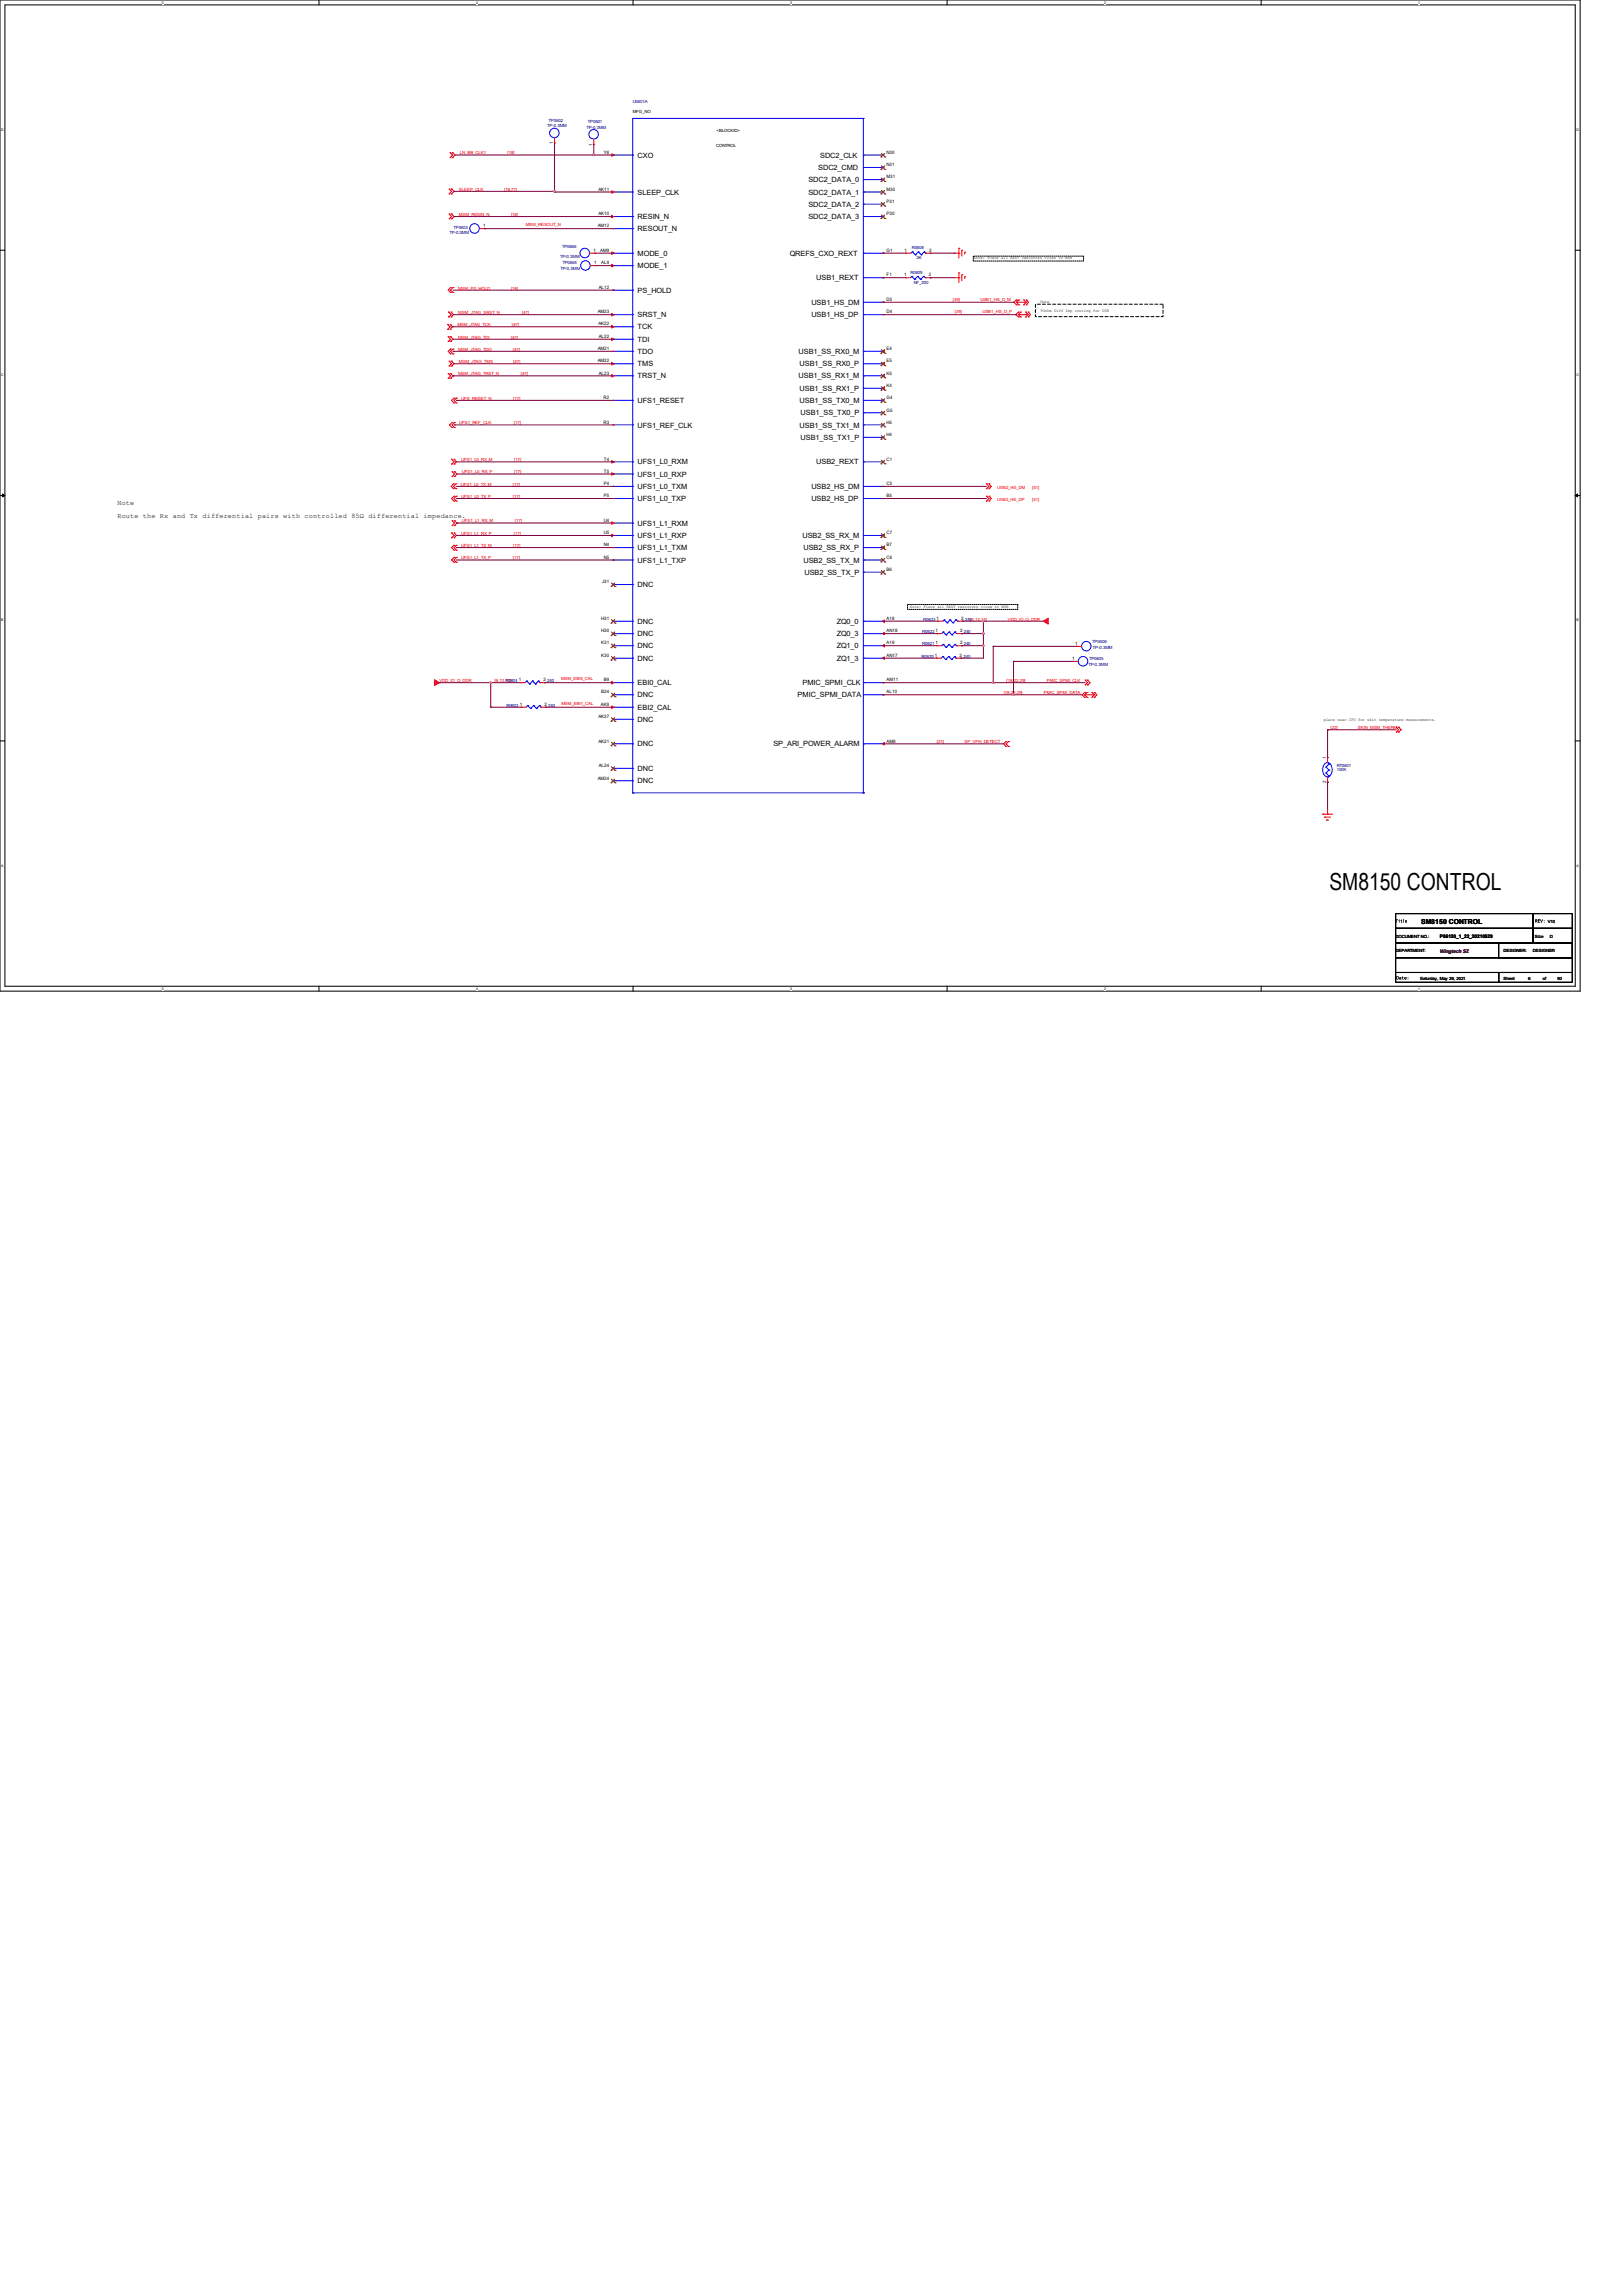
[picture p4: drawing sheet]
<svg xmlns="http://www.w3.org/2000/svg" width="210mm" height="297mm" viewBox="0 0 210 297" stroke-linecap="round" stroke-linejoin="round" font-family="sans-serif">
<defs><g id="words">
<text font-size="3" x="172" y="115.2">SM8150 CONTROL</text>
<g font-size=".9">
<text x="82.5" y="20.4">CXO</text>
<text x="104.6" y="23.6">SDC2_DATA_0</text>
<text x="105.9" y="22">SDC2_CMD</text>
<text x="106.1" y="20.4">SDC2_CLK</text>
<text x="82.5" y="25.2">SLEEP_CLK</text>
<text x="82.5" y="28.4">RESIN_N</text>
<text x="82.5" y="29.9">RESOUT_N</text>
<text x="104.6" y="25.2">SDC2_DATA_1</text>
<text x="104.6" y="26.8">SDC2_DATA_2</text>
<text x="104.6" y="28.4">SDC2_DATA_3</text>
<text x="82.5" y="33.1">MODE_0</text>
<text x="82.5" y="34.7">MODE_1</text>
<text x="102.2" y="33.1">QREFS_CXO_REXT</text>
<text x="82.5" y="37.9">PS_HOLD</text>
<text x="82.5" y="41.1">SRST_N</text>
<text x="105" y="39.5">USB1_HS_DM</text>
<text x="105" y="41.1">USB1_HS_DP</text>
<text x="105.6" y="36.3">USB1_REXT</text>
<text x="82.5" y="42.6">TCK</text>
<text x="82.5" y="44.2">TDI</text>
<text x="82.5" y="45.8">TDO</text>
<text x="82.5" y="47.4">TMS</text>
<text x="103.3" y="45.8">USB1_SS_RX0_M</text>
<text x="103.5" y="47.4">USB1_SS_RX0_P</text>
<text x="82.5" y="49">TRST_N</text>
<text x="82.5" y="52.2">UFS1_RESET</text>
<text x="103.3" y="49">USB1_SS_RX1_M</text>
<text x="103.5" y="50.6">USB1_SS_RX1_P</text>
<text x="103.5" y="52.2">USB1_SS_TX0_M</text>
<text x="103.6" y="53.8">USB1_SS_TX0_P</text>
<text x="82.5" y="55.3">UFS1_REF_CLK</text>
<text x="103.5" y="55.3">USB1_SS_TX1_M</text>
<text x="103.6" y="56.9">USB1_SS_TX1_P</text>
<text x="15.2" y="65.3">Note</text>
<text x="82.5" y="60.1">UFS1_L0_RXM</text>
<text x="82.5" y="61.7">UFS1_L0_RXP</text>
<text x="82.5" y="63.3">UFS1_L0_TXM</text>
<text x="82.5" y="64.9">UFS1_L0_TXP</text>
<text x="105" y="63.3">USB2_HS_DM</text>
<text x="105" y="64.9">USB2_HS_DP</text>
<text x="105.6" y="60.1">USB2_REXT</text>
<text x="15.2" y="67.1">Route the Rx and Tx differential pairs with controlled 85Ω differential impedance.</text>
<text x="82.5" y="68">UFS1_L1_RXM</text>
<text x="82.5" y="69.6">UFS1_L1_RXP</text>
<text x="82.5" y="71.2">UFS1_L1_TXM</text>
<text x="103.8" y="69.6">USB2_SS_RX_M</text>
<text x="104" y="71.2">USB2_SS_RX_P</text>
<text x="82.5" y="72.8">UFS1_L1_TXP</text>
<text x="82.5" y="76">DNC</text>
<text x="104" y="72.8">USB2_SS_TX_M</text>
<text x="104.1" y="74.4">USB2_SS_TX_P</text>
<text x="82.5" y="80.7">DNC</text>
<text x="82.5" y="82.3">DNC</text>
<text x="82.5" y="83.9">DNC</text>
<text x="108.3" y="80.7">ZQ0_0</text>
<text x="108.3" y="82.3">ZQ0_3</text>
<text x="108.3" y="83.9">ZQ1_0</text>
<text x="82.5" y="85.5">DNC</text>
<text x="82.5" y="88.7">EBI0_CAL</text>
<text x="103.8" y="88.7">PMIC_SPMI_CLK</text>
<text x="108.3" y="85.5">ZQ1_3</text>
<text x="82.5" y="90.3">DNC</text>
<text x="82.5" y="91.9">EBI2_CAL</text>
<text x="82.5" y="93.4">DNC</text>
<text x="103.2" y="90.3">PMIC_SPMI_DATA</text>
<text x="82.5" y="96.6">DNC</text>
<text x="82.5" y="99.8">DNC</text>
<text x="82.5" y="101.4">DNC</text>
<text x="100.1" y="96.6">SP_ARI_POWER_ALARM</text>
<text x="183.9" y="119.6">SM8150 CONTROL</text>
</g>
<g font-size=".6" fill="#000080">
<text x="70.8" y="16.4">TP-0.3MM</text>
<text x="71" y="15.7">TP0602</text>
<text x="75.9" y="16.6">TP-0.3MM</text>
<text x="76.1" y="15.9">TP0601</text>
<text x="81.9" y="13.3">U0601A</text>
<text x="58.7" y="29.6">TP0603</text>
<text x="58.2" y="30.2">TP-0.3MM</text>
<text x="72.5" y="33.4">TP-0.3MM</text>
<text x="72.5" y="35">TP-0.3MM</text>
<text x="72.7" y="32.1">TP0666</text>
<text x="72.8" y="34.2">TP0665</text>
<text x="117.8" y="35.4">R0609</text>
<text x="118" y="32.3">R0608</text>
<text x="118.6" y="33.6">3K</text>
<text x="118.2" y="36.7">NF_200</text>
<text x="119.3" y="81.9">R0622</text>
<text x="119.3" y="83.5">R0621</text>
<text x="119.5" y="80.3">R0623</text>
<text x="124.7" y="81.9">240</text>
<text x="124.7" y="83.5">240</text>
<text x="124.8" y="80.3">240[6,12,13]</text>
<text x="141.3" y="83.2">TP0606</text>
<text x="141.4" y="84">TP-0.3MM</text>
<text x="65.4" y="88.3">R0604</text>
<text x="70.8" y="88.3">240</text>
<text x="119.3" y="85.1">R0620</text>
<text x="124.7" y="85.1">240</text>
<text x="140.8" y="86.2">TP-0.3MM</text>
<text x="140.9" y="85.5">TP0605</text>
<text x="65.5" y="91.4">R0603</text>
<text x="71" y="91.4">240</text>
<text x="173" y="99.2">RT0601</text>
<text x="173" y="99.8">100K</text>
</g>
<g font-size=".6">
<text x="81.9" y="14.6">MFG_NO</text>
<text x="92.7" y="17.1">&lt;BLOCKID&gt;</text>
<text x="71.6" y="18.7" transform="rotate(-90 71.6 18.7)">1</text>
<text x="76.7" y="18.8" transform="rotate(-90 76.7 18.8)">1</text>
<text x="78.1" y="19.9">Y6</text>
<text x="92.7" y="19.1">CONTROL</text>
<text x="114.7" y="19.9">N30</text>
<text x="114.7" y="21.5">N31</text>
<text x="114.7" y="23.1">M31</text>
<text x="62.5" y="29.4">1</text>
<text x="77.3" y="29.4">AM12</text>
<text x="77.4" y="24.7">AK11</text>
<text x="77.4" y="27.9">AK10</text>
<text x="114.7" y="24.7">M30</text>
<text x="114.7" y="26.2">P31</text>
<text x="114.7" y="27.9">P30</text>
<text x="76.8" y="32.6">1</text>
<text x="76.9" y="34.2">1</text>
<text x="77.7" y="32.6">AM9</text>
<text x="77.8" y="34.2">AL9</text>
<text x="114.7" y="32.6">G1</text>
<text x="114.7" y="35.8">F1</text>
<text x="117" y="35.8">1</text>
<text x="117" y="32.6">1</text>
<text x="120.2" y="35.8">2</text>
<text x="120.2" y="32.6">2</text>
<text x="126" y="33.5">Note: Place all REXT resistors close to MSM</text>
<text x="77.3" y="40.6">AM23</text>
<text x="77.5" y="37.4">AL12</text>
<text x="114.7" y="38.9">D5</text>
<text x="114.7" y="40.6">D4</text>
<text x="134.6" y="39.2">Note</text>
<text x="134.6" y="40.3">90ohm Diff Imp routing for USB</text>
<text x="77.3" y="45.3">AM21</text>
<text x="77.3" y="46.9">AM22</text>
<text x="77.4" y="42.1">AK22</text>
<text x="77.5" y="43.7">AL22</text>
<text x="114.7" y="45.3">E4</text>
<text x="114.7" y="46.9">E5</text>
<text x="77.5" y="48.5">AL23</text>
<text x="78.1" y="51.6">R2</text>
<text x="114.7" y="48.5">K5</text>
<text x="114.7" y="50.1">K4</text>
<text x="114.7" y="51.6">G4</text>
<text x="114.7" y="53.3">G5</text>
<text x="78.1" y="54.8">R3</text>
<text x="78.1" y="59.6">T4</text>
<text x="114.7" y="54.8">H5</text>
<text x="114.7" y="56.4">H4</text>
<text x="114.7" y="59.6">C1</text>
<text x="78.1" y="61.2">T5</text>
<text x="78.1" y="62.8">P4</text>
<text x="78.1" y="64.3">P5</text>
<text x="114.7" y="62.8">C5</text>
<text x="114.7" y="64.3">B5</text>
<text x="78.1" y="67.5">U4</text>
<text x="78.1" y="69.1">U5</text>
<text x="78.1" y="70.7">N4</text>
<text x="114.7" y="69.1">C7</text>
<text x="114.7" y="70.7">B7</text>
<text x="77.9" y="75.5">J31</text>
<text x="78.1" y="72.3">N5</text>
<text x="114.7" y="72.3">C6</text>
<text x="114.7" y="73.9">B6</text>
<text x="77.8" y="80.2">H31</text>
<text x="77.8" y="81.8">H30</text>
<text x="77.8" y="83.4">K31</text>
<text x="114.7" y="80.2">A18</text>
<text x="114.7" y="81.8">AN18</text>
<text x="114.7" y="83.4">A19</text>
<text x="117.7" y="78.7">Note: Place all REXT resistors close to MSM</text>
<text x="121.1" y="81.8">1</text>
<text x="121.1" y="83.4">1</text>
<text x="121.2" y="80.2">1</text>
<text x="124.2" y="81.8">2</text>
<text x="124.2" y="83.4">2</text>
<text x="124.4" y="80.2">2</text>
<text x="139.1" y="83.5">1</text>
<text x="67.1" y="88.2">1</text>
<text x="70.3" y="88.2">2</text>
<text x="77.8" y="85">K30</text>
<text x="77.8" y="89.7">B24</text>
<text x="78.1" y="88.2">B9</text>
<text x="114.7" y="85">AN17</text>
<text x="114.7" y="88.2">AM11</text>
<text x="114.7" y="89.7">AL10</text>
<text x="121" y="85">1</text>
<text x="124.2" y="85">2</text>
<text x="138.7" y="85.4">1</text>
<text x="67.3" y="91.4">1</text>
<text x="70.4" y="91.4">2</text>
<text x="77.4" y="92.9">AK27</text>
<text x="77.8" y="91.4">AK9</text>
<text x="171.3" y="93.3">place near CPU for skin temperature measurements.</text>
<text x="77.3" y="100.9">AM24</text>
<text x="77.4" y="96.1">AK21</text>
<text x="77.5" y="99.3">AL24</text>
<text x="114.7" y="96.1">AM8</text>
<text x="171.6" y="101.4" transform="rotate(-90 171.6 101.4)">2</text>
<text x="171.6" y="98.2" transform="rotate(-90 171.6 98.2)">1</text>
<text x="200.3" y="119.4">V10</text>
<text x="180.6" y="121.3">DOCUMENT NO.:</text>
<text x="180.6" y="123.2">DEPARTMENT:</text>
<text x="186.3" y="121.4">P86120_1_22_20210529</text>
<text x="194.6" y="123.2">DESIGNER:</text>
<text x="198.4" y="123.2">DESIGNER</text>
<text x="198.6" y="121.3">Size</text>
<text x="200.5" y="121.3">D</text>
<text x="183.8" y="126.8">Saturday, May 29, 2021</text>
<text x="194.6" y="126.8">Sheet</text>
<text x="197.7" y="126.8">6</text>
<text x="199.6" y="126.8">of</text>
<text x="201.5" y="126.8">92</text>
</g>
<g font-size=".6" fill="#f00">
<text x="59.5" y="20">LN_BB_CLK1</text>
<text x="65.7" y="20">[18]</text>
<text x="59.4" y="24.7">SLEEP_CLK</text>
<text x="59.4" y="27.9">MSM_RESIN_N</text>
<text x="65.2" y="24.7">[18,77]</text>
<text x="66.1" y="27.9">[18]</text>
<text x="68" y="29.3">MSM_RESOUT_N</text>
<text x="59.3" y="37.5">MSM_PS_HOLD</text>
<text x="59.3" y="40.6">MSM_JTAG_SRST_N</text>
<text x="66.1" y="37.5">[18]</text>
<text x="67.5" y="40.6">[47]</text>
<text x="123.3" y="39">[39]</text>
<text x="123.6" y="40.6">[39]</text>
<text x="126.9" y="39">USB1_HS_D_M</text>
<text x="127.1" y="40.6">USB1_HS_D_P</text>
<text x="59.2" y="42.2">MSM_JTAG_TCK</text>
<text x="59.3" y="43.8">MSM_JTAG_TDI</text>
<text x="59.3" y="45.4">MSM_JTAG_TDO</text>
<text x="59.4" y="47">MSM_JTAG_TMS</text>
<text x="66.1" y="43.8">[47]</text>
<text x="66.3" y="42.2">[47]</text>
<text x="66.4" y="45.4">[47]</text>
<text x="66.4" y="47">[47]</text>
<text x="59.3" y="48.6">MSM_JTAG_TRST_N</text>
<text x="59.7" y="51.7">UFS_RESET_N</text>
<text x="66.4" y="51.7">[17]</text>
<text x="67.4" y="48.6">[47]</text>
<text x="59.4" y="54.9">UFS1_REF_CLK</text>
<text x="59.7" y="59.7">UFS1_L0_RX_M</text>
<text x="66.5" y="54.9">[17]</text>
<text x="66.5" y="59.7">[17]</text>
<text x="59.6" y="62.9">UFS1_L0_TX_M</text>
<text x="59.7" y="64.4">UFS1_L0_TX_P</text>
<text x="59.8" y="61.3">UFS1_L0_RX_P</text>
<text x="66.4" y="64.4">[17]</text>
<text x="66.4" y="62.9">[17]</text>
<text x="66.5" y="61.3">[17]</text>
<text x="129" y="63.2">USB2_HS_DM</text>
<text x="129" y="64.8">USB2_HS_DP</text>
<text x="133.6" y="63.2">[51]</text>
<text x="133.6" y="64.8">[51]</text>
<text x="59.7" y="69.2">UFS1_L1_RX_P</text>
<text x="59.7" y="70.8">UFS1_L1_TX_M</text>
<text x="59.8" y="67.6">UFS1_L1_RX_M</text>
<text x="66.4" y="70.8">[17]</text>
<text x="66.5" y="69.2">[17]</text>
<text x="66.6" y="67.6">[17]</text>
<text x="59.7" y="72.4">UFS1_L1_TX_P</text>
<text x="66.4" y="72.4">[17]</text>
<text x="130.4" y="80.3">VDD_IO_Q_DDR</text>
<text x="56.9" y="88.3">VDD_IO_Q_DDR</text>
<text x="64" y="88.3">[6,12,13]</text>
<text x="72.6" y="88">MSM_EBI0_CAL</text>
<text x="129.9" y="89.8">[18,22,29]</text>
<text x="130.3" y="88.3">[18,22,29]</text>
<text x="135.1" y="89.8">PMIC_SPMI_DATA</text>
<text x="135.5" y="88.3">PMIC_SPMI_CLK</text>
<text x="72.6" y="91.2">MSM_EBI1_CAL</text>
<text x="172.2" y="94.4">[22]</text>
<text x="175.7" y="94.4">SKIN_MSM_THERM</text>
<text x="121.2" y="96.2">[21]</text>
<text x="124.8" y="96.2">SP_VPH_DETECT</text>
</g>
<text font-size=".6" fill="#400040" x="186.3" y="123.3">Wingtech SZ</text>
<g font-size=".5">
<text x="21" y=".5">5</text>
<text x="61.6" y=".5">4</text>
<text x="102.2" y=".5">3</text>
<text x="142.9" y=".5">2</text>
<text x="183.5" y=".5">1</text>
<text x=".2" y="16.9">D</text>
<text x="204" y="16.9">D</text>
<text x=".2" y="48.6">C</text>
<text x="204" y="48.6">C</text>
<text x=".2" y="80.4">B</text>
<text x="204" y="80.4">B</text>
<text x=".2" y="112.1">A</text>
<text x="204" y="112.1">A</text>
<text x="21" y="128.1">5</text>
<text x="61.6" y="128.1">4</text>
<text x="102.2" y="128.1">3</text>
<text x="142.9" y="128.1">2</text>
<text x="183.5" y="128.1">1</text>
</g>
</g></defs>
<path d="M0 0h204.5v128.3h-204.5zM.6 .6h203.2v127h-203.2z" fill="none" stroke="#000" stroke-width=".13"/>
<g fill="#fff">
<path d="M21 .1h.2v.5h-.2z"/>
<path d="M21 127.7h.2v.5h-.2z"/>
</g>
<path d="M41.3 0v.6M41.3 127.6v.7" fill="none" stroke="#000" stroke-width=".13"/>
<g fill="#fff">
<path d="M61.6 .1h.2v.5h-.2z"/>
<path d="M61.6 127.7h.2v.5h-.2z"/>
</g>
<path d="M81.9 0v.6M81.9 127.6v.7" fill="none" stroke="#000" stroke-width=".13"/>
<g fill="#fff">
<path d="M102.2 .1h.2v.5h-.2z"/>
<path d="M102.2 127.7h.2v.5h-.2z"/>
</g>
<path d="M122.6 0v.6M122.6 127.6v.7" fill="none" stroke="#000" stroke-width=".13"/>
<g fill="#fff">
<path d="M142.9 .1h.2v.5h-.2z"/>
<path d="M142.9 127.7h.2v.5h-.2z"/>
</g>
<path d="M163.2 0v.6M163.2 127.6v.7" fill="none" stroke="#000" stroke-width=".13"/>
<g fill="#fff">
<path d="M183.5 .1h.2v.5h-.2z"/>
<path d="M183.5 127.7h.2v.5h-.2z"/>
<path d="M.2 16.5h.3v.5h-.3z"/>
<path d="M204 16.5h.3v.5h-.3z"/>
<path d="M.2 48.3h.3v.5h-.3z"/>
<path d="M204 48.3h.3v.5h-.3z"/>
</g>
<path d="M0 32.4h.6M203.8 32.4h.7" fill="none" stroke="#000" stroke-width=".13"/>
<g fill="#fff">
<path d="M.2 80h.2v.5h-.2z"/>
<path d="M204 80h.3v.5h-.3z"/>
</g>
<path d="M0 64.1h.6M203.8 64.1h.7" fill="none" stroke="#000" stroke-width=".13"/>
<path d="M.3 63.9l.3 .2-.3 .2zM203.8 64.1l.3-.2v.4z" fill="#000" stroke="#000" stroke-width=".13"/>
<g fill="#fff">
<path d="M.2 111.8h.3v.5h-.3z"/>
<path d="M204 111.8h.3v.5h-.3z"/>
</g>
<g fill="none" stroke="#000" stroke-width=".13">
<path d="M125.9 33.1h14.3v.7h-14.3zM117.4 78.2h14.3v.7h-14.3zM0 95.9h.6M203.8 95.9h.7M180.6 118.2h17.8v1.9h-17.8zM198.4 118.2h5.1v1.9h-5.1zM180.6 120.1h17.8v1.9h-17.8zM180.6 125.9h13.3v1.2h-13.3zM180.6 124h22.9v1.9h-22.9zM180.6 122h22.9v2h-22.9zM193.9 125.9h9.6v1.2h-9.6zM193.9 122h9.6v2h-9.6z"/>
<path d="M198.4 120.1h5.1v1.9h-5.1z"/>
</g>
<path d="M134 39.4h16.5v1.6h-16.5z" fill="none" stroke="#000" stroke-width=".13" stroke-dasharray=".4 .3"/>
<g fill="none" stroke="#f00" stroke-width=".13">
<path d="M58.3 19.8h.1M58.3 19.8l.2 .3-.2 .3M58.5 19.8h.1M58.5 19.8l.4 .3-.4 .3M71.8 18.5h.1M71.8 17.9v.6M76.8 18.7h.1M76.8 18v.7M58.1 24.5h.1M58.1 25.1h.1M58.1 27.7h.1M58.1 28.3h.1"/>
<path d="M58.1 24.5l.3 .3-.3 .3M58.1 27.7l.3 .3-.3 .3M58.3 20.4h.1M58.3 37.2h.1M58.3 37.8h.1M58.3 37.2l-.3 .3 .3 .3M58.4 25.1h.1M58.4 24.5h.1M58.4 28.3h.1M58.4 27.7h.1M58.4 24.5l.4 .3-.4 .3M58.4 27.7l.4 .3-.4 .3"/>
<path d="M58.5 20.4h.1M58.6 37.2h.1M58.6 37.8h.1M58.6 37.2l-.3 .3 .3 .3M62.1 29.6h.6M62.7 29.6h.1M76.3 32.8h.7M76.4 34.4h.6M77 32.8h.1M77 34.4h.1M79.3 20.1h.1M79.3 24.8h.1"/>
<path d="M79.3 28h.1M79.3 29.6h.1M79.3 32.8h.1M79.3 34.4h.1M79.3 37.5h.1M114.3 20.1h.1M114.3 21.7h.1M114.3 23.2h.1M114.3 24.8h.1M114.3 26.4h.1M114.3 28h.1M114.3 32.8h.1"/>
<path d="M114.3 35.9h.1M114.3 39.1h.1M117.2 35.9h.1M117.2 35.9h.6M117.2 32.8h.1M117.2 32.8h.7M119.7 35.9h.7M119.8 32.8h.6M120.4 35.9h.1M120.4 32.8h.1M123.4 35.9h.7M123.4 32.8h.7"/>
<path d="M124.1 35.9h.1M124.1 35.3h.1M124.1 32.8h.1M124.1 32.1h.1M124.1 32.1v1.3M124.1 35.3v1.3M124.5 35.6h.1M124.5 32.4h.1M124.5 32.4v.7M124.5 35.6v.7M124.8 35.8h.1M124.8 32.6h.1"/>
<path d="M124.8 32.6v.3M124.8 35.8v.3M131.5 38.8h.1M131.5 39.5h.1M131.5 39.1h.1M131.5 38.8l-.3 .3 .3 .4M131.5 39.1l.3 .4M131.5 39.1h1.3M131.8 39.5h.1M131.8 38.8h.1M131.8 38.8l-.3 .3M132.5 38.8h.1"/>
<path d="M132.5 39.5h.1M132.5 38.8l.3 .3M132.8 39.5h.1M132.8 38.8h.1M132.8 38.8l.3 .3-.3 .4M132.8 39.1l-.3 .4M57.9 42h.1M57.9 42.6h.1M57.9 42l.4 .3-.4 .3M58 43.6h.1M58 44.2h.1M58 48.3h.1"/>
<path d="M58 49h.1M58 43.6l.3 .3-.3 .3M58 48.3l.3 .3-.3 .4M58 40.4h.1M58 41h.1M58 40.4l.4 .3-.4 .3M58.1 46.7h.1M58.1 47.4h.1M58.1 46.7l.3 .4-.3 .3M58.3 42.6h.1M58.3 42h.1M58.3 42l.2 .3-.2 .3"/>
<path d="M58.3 44.2h.1M58.3 43.6h.1M58.3 49h.1M58.3 48.3h.1M58.3 45.2h.1M58.3 45.8h.1M58.3 43.6l.3 .3-.3 .3M58.3 48.3l.3 .3-.3 .4M58.3 45.2l-.3 .3 .3 .3M58.4 41h.1M58.4 40.4h.1M58.4 40.4l.3 .3-.3 .3"/>
<path d="M58.4 47.4h.1M58.4 46.7h.1M58.4 59.4h.1M58.4 46.7l.4 .4-.4 .3M58.4 59.4l.4 .4-.4 .3M58.5 54.7h.1M58.5 55.3h.1M58.5 54.7l-.3 .3 .3 .3M58.6 45.2h.1M58.6 45.8h.1M58.6 45.2l-.3 .3 .3 .3M58.8 51.5h.1"/>
<path d="M58.8 52.2h.1M58.8 59.4h.1M58.8 51.5l-.4 .3 .4 .4M58.8 59.4l.3 .4-.3 .3M58.8 54.7h.1M58.8 55.3h.1M58.8 54.7l-.3 .3 .3 .3M59.1 51.5h.1M59.1 52.2h.1M59.1 51.5l-.3 .3 .3 .4M79.3 40.7h.1M79.3 42.3h.1"/>
<path d="M79.3 43.9h.1M79.3 45.5h.1M79.3 47.1h.1M79.3 48.6h.1M79.3 51.8h.1M79.3 55h.1M79.3 59.8h.1M114.3 40.7h.1M114.3 45.5h.1M114.3 47.1h.1M114.3 48.6h.1M114.3 50.2h.1"/>
<path d="M114.3 51.8h.1M114.3 53.4h.1M114.3 55h.1M114.3 56.6h.1M114.3 59.8h.1M131.8 40.4h.1M131.8 41h.1M131.8 40.7h.1M131.8 40.4l-.4 .3 .4 .3M131.8 40.7l.3 .3M131.8 40.7h1.3M132.1 41h.1"/>
<path d="M132.1 40.4h.1M132.1 40.4l-.3 .3M132.7 40.4h.1M132.7 41h.1M132.7 40.4l.4 .3M133.1 41h.1M133.1 40.4h.1M133.1 40.4l.2 .3-.2 .3M133.1 40.7l-.4 .3M58.4 60.1h.1M58.4 69h.1M58.4 69.6h.1"/>
<path d="M58.4 69l.4 .3-.4 .3M58.5 61h.1M58.5 61.7h.1M58.5 67.4h.1M58.5 68h.1M58.5 61l.3 .3-.3 .4M58.5 67.4l.3 .3-.3 .3M58.7 62.6h.1M58.7 63.2h.1M58.7 62.6l-.3 .3 .3 .3M58.8 60.1h.1M58.8 64.2h.1"/>
<path d="M58.8 64.9h.1M58.8 69.6h.1M58.8 69h.1M58.8 70.6h.1M58.8 71.2h.1M58.8 72.1h.1M58.8 72.8h.1M58.8 64.2l-.4 .3 .4 .4M58.8 69l.3 .3-.3 .3M58.8 70.6l-.4 .3 .4 .3M58.8 72.1l-.4 .4 .4 .3M58.8 61.7h.1"/>
<path d="M58.8 61h.1M58.8 68h.1M58.8 67.4h.1M58.8 61l.3 .3-.3 .4M58.8 67.4l.3 .3-.3 .3M59 62.6h.1M59 63.2h.1M59 62.6l-.3 .3 .3 .3M59.1 64.2h.1M59.1 64.9h.1M59.1 70.6h.1M59.1 71.2h.1"/>
<path d="M59.1 72.1h.1M59.1 72.8h.1M59.1 64.2l-.3 .3 .3 .4M59.1 70.6l-.3 .3 .3 .3M59.1 72.1l-.3 .4 .3 .3M79.3 61.3h.1M79.3 62.9h.1M79.3 64.5h.1M79.3 67.7h.1M79.3 69.3h.1M79.3 70.9h.1M79.3 72.5h.1"/>
<path d="M79.3 75.6h.1M114.3 62.9h.1M114.3 64.5h.1M114.3 69.3h.1M114.3 70.9h.1M114.3 72.5h.1M114.3 74h.1M127.6 62.6h.1M127.6 63.2h.1M127.6 64.2h.1M127.6 64.9h.1M127.6 62.6l.4 .3-.4 .3"/>
<path d="M127.6 64.2l.4 .3-.4 .4M128 62.6h.1M128 63.2h.1M128 64.2h.1M128 64.9h.1M128 62.6l.3 .3-.3 .3M128 64.2l.3 .3-.3 .4M67.3 88.3h.1M67.3 88.3h.6M67.4 91.5h.1M67.4 91.5h.7M69.8 88.3h.7"/>
<path d="M70 91.5h.6M70.5 88.3h.1M70.6 91.5h.1M79.3 80.4h.1M79.3 82h.1M79.3 83.6h.1M79.3 85.2h.1M79.3 88.3h.1M79.3 89.9h.1M79.3 91.5h.1M79.3 93.1h.1M79.3 96.3h.1"/>
<path d="M79.3 99.4h.1M114.3 80.4h.1M114.3 82h.1M114.3 83.6h.1M114.3 85.2h.1M114.3 88.3h.1M114.3 89.9h.1M114.3 96.3h.1M121.2 85.2h.1M121.2 85.2h.6M121.2 82h.1M121.2 83.6h.1"/>
<path d="M121.2 82h.7M121.2 83.6h.7M121.4 80.4h.1M121.4 80.4h.6M123.7 85.2h.6M123.8 82h.6M123.8 83.6h.6M123.9 80.4h.6M124.3 85.2h.1M124.4 82h.1M124.4 83.6h.1M124.5 80.4h.1"/>
<path d="M130.2 96.6h.1M130.2 96h.1M130.2 96l-.3 .3 .3 .3M130.5 96h.1M130.5 96.6h.1M130.5 96l-.3 .3 .3 .3M138.9 85.6h.1M138.9 85.6h.6M139.3 83.7h.1M139.3 83.7h.7M140.3 89.6h.1M140.3 90.3h.1"/>
<path d="M140.3 89.9h.1M140.3 89.6l-.3 .3 .3 .4M140.3 89.9l.4 .4M140.3 89.9h1.3M140.4 88h.1M140.4 88.6h.1M140.4 88l.3 .3-.3 .3M140.7 90.3h.1M140.7 89.6h.1M140.7 89.6l-.4 .3M140.7 88h.1M140.7 88.6h.1"/>
<path d="M140.7 88l.4 .3-.4 .3M141.3 89.6h.1M141.3 90.3h.1M141.3 89.6l.3 .3M141.6 90.3h.1M141.6 89.6h.1M141.6 89.6l.3 .3-.3 .4M141.6 89.9l-.3 .4M171.8 98h.1M171.8 98v.7M180.7 94.1h.1M180.7 94.7h.1"/>
<path d="M180.7 94.1l.3 .3-.3 .3M181 94.1h.1M181 94.7h.1M181 94.1l.3 .3-.3 .3M79.3 101h.1M171.2 105.4h.1M171.2 105.4h1.2M171.4 105.7h.1M171.4 105.7h.8M171.7 106.1h.1M171.7 106.1h.2M171.8 105.4h.1"/>
<path d="M171.8 101.2h.1M171.8 100.6v.6M171.8 104.7v.7"/>
</g>
<g fill="#f00" stroke="#f00" stroke-width=".13">
<path d="M79.2 19.9l.1 .2-.1 .1z"/>
<path d="M79.2 24.7l.1 .1-.1 .2z"/>
<path d="M79.2 27.9l.1 .1-.1 .2z"/>
<path d="M79.2 32.6l.1 .2-.1 .1z"/>
<path d="M79.2 34.2l.1 .2-.1 .1z"/>
<path d="M79.2 40.6l.1 .1-.1 .2z"/>
<path d="M79.2 42.1l.1 .2-.1 .2z"/>
<path d="M79.2 43.7l.1 .2-.1 .2z"/>
<path d="M79.2 46.9l.1 .2-.1 .1z"/>
<path d="M79.2 48.5l.1 .1-.1 .2z"/>
<path d="M79.2 59.6l.1 .2-.1 .1z"/>
<path d="M79.2 61.2l.1 .1-.1 .2z"/>
<path d="M79.2 67.5l.1 .2-.1 .2z"/>
<path d="M79.2 69.1l.1 .2-.1 .2z"/>
<path d="M79.2 88.2l.1 .1-.1 .2z"/>
<path d="M79.2 91.4l.1 .1-.1 .2z"/>
<path d="M114.3 45.5l.1-.2v.3z"/>
<path d="M114.3 47.1l.1-.2v.3z"/>
<path d="M114.3 48.6l.1-.1v.3z"/>
<path d="M114.3 50.2l.1-.1v.3z"/>
<path d="M114.4 69.1v.4l-.1-.2z"/>
<path d="M114.3 70.9l.1-.2v.3z"/>
<path d="M114.3 80.4l.1-.2v.4z"/>
<path d="M114.4 81.8v.4l-.1-.2z"/>
<path d="M114.3 83.6l.1-.2v.3z"/>
<path d="M114.4 85v.3l-.1-.1z"/>
<path d="M114.3 96.3l.1-.2v.3z"/>
<path d="M56.2 88l.7 .3-.7 .4z" fill-rule="evenodd"/>
<path d="M135 80.4l.6-.4v.8z" fill-rule="evenodd"/>
</g>
<g fill="#000">
<path d="M180.6 119h.3h-.1v.4l-.1-.4zM181 119l.1 .1zM181 119.1h.1v.3zM181.3 119l.1 .1h-.1v.2l.1 .1-.1-.1-.1-.2zM181.5 119h.2v.4l-.1-.4zM181.9 119.1l.1 .1 .1 .1h-.2h.2a.16 .16 0 0 1-.3 .1 .16 .16 0 0 1 .1-.3zM181.9 119.2h.1z"/>
<path d="M180.6 119h.3h-.1v.4l-.1-.4zM181 119l.1 .1zM181 119.1h.1v.3zM181.3 119l.1 .1h-.1v.2l.1 .1-.1-.1-.1-.2zM181.5 119h.2v.4l-.1-.4zM181.9 119.1l.1 .1 .1 .1h-.2h.2a.16 .16 0 0 1-.3 .1 .16 .16 0 0 1 .1-.3zM181.9 119.2h.1z"/>
<path d="M180.6 119h.3h-.1v.4l-.1-.4zM181 119l.1 .1zM181 119.1h.1v.3zM181.3 119l.1 .1h-.1v.2l.1 .1-.1-.1-.1-.2zM181.5 119h.2v.4l-.1-.4zM181.9 119.1l.1 .1 .1 .1h-.2h.2a.16 .16 0 0 1-.3 .1 .16 .16 0 0 1 .1-.3zM181.9 119.2h.1z"/>
<path d="M198.7 119h.2l-.1 .2 .2 .2-.3-.2v.2zM198.7 119v.2l.2-.1zM199 119h.3h-.2v.2h.1h-.1v.1l.2 .1h-.3zM199.3 119l.2 .3 .1-.3-.1 .4zM199.8 119.1v.1zM199.8 119.3v.1z"/>
<path d="M198.7 119h.2l-.1 .2 .2 .2-.3-.2v.2zM198.7 119v.2l.2-.1zM199 119h.3h-.2v.2h.1h-.1v.1l.2 .1h-.3zM199.3 119l.2 .3 .1-.3-.1 .4zM199.8 119.1v.1zM199.8 119.3v.1z"/>
<path d="M198.7 119h.2l-.1 .2 .2 .2-.3-.2v.2zM198.7 119v.2l.2-.1zM199 119h.3h-.2v.2h.1h-.1v.1l.2 .1h-.3zM199.3 119l.2 .3 .1-.3-.1 .4zM199.8 119.1v.1zM199.8 119.3v.1z"/>
<path d="M180.7 126.4a.21 .21 0 0 1 .3 .1 .21 .21 0 0 1-.3 .2zM180.8 126.4v.3h.1a.16 .16 0 0 0 0-.2 .16 .16 0 0 0-.1-.1zM181.1 126.5h.2v.2h-.2v-.1h.2l-.2-.1zM181.1 126.7a.1 .1 0 0 0 .2 0 .1 .1 0 0 0-.2 0zM181.4 126.5l.1-.1v.1h.1h-.1v.2h.1h-.1zM181.8 126.5h.2v.1h-.2v.1h.2a.14 .14 0 0 1-.2 0 .14 .14 0 0 1 0-.2zM181.8 126.5l.1 .1z"/>
<path d="M180.7 126.4a.21 .21 0 0 1 .3 .1 .21 .21 0 0 1-.3 .2zM180.8 126.4v.3h.1a.16 .16 0 0 0 0-.2 .16 .16 0 0 0-.1-.1zM181.1 126.5h.2v.2h-.2v-.1h.2l-.2-.1zM181.1 126.7a.1 .1 0 0 0 .2 0 .1 .1 0 0 0-.2 0zM181.4 126.5l.1-.1v.1h.1h-.1v.2h.1h-.1zM181.8 126.5h.2v.1h-.2v.1h.2a.14 .14 0 0 1-.2 0 .14 .14 0 0 1 0-.2zM181.8 126.5l.1 .1z"/>
<path d="M180.7 126.4a.21 .21 0 0 1 .3 .1 .21 .21 0 0 1-.3 .2zM180.8 126.4v.3h.1a.16 .16 0 0 0 0-.2 .16 .16 0 0 0-.1-.1zM181.1 126.5h.2v.2h-.2v-.1h.2l-.2-.1zM181.1 126.7a.1 .1 0 0 0 .2 0 .1 .1 0 0 0-.2 0zM181.4 126.5l.1-.1v.1h.1h-.1v.2h.1h-.1zM181.8 126.5h.2v.1h-.2v.1h.2a.14 .14 0 0 1-.2 0 .14 .14 0 0 1 0-.2zM181.8 126.5l.1 .1z"/>
</g>
<g fill="none" stroke="#00f" stroke-width=".13">
<path d="M111.7 15.3h.1M111.7 15.3h-29.8v87.3M111.7 15.3v87.3M79.3 20.1h2.6M79.3 24.8h2.6M79.3 28h2.6M79.3 29.6h2.6M79.3 32.8h2.6M79.3 34.4h2.6M79.3 37.5h2.6M81.9 20.1h.1M81.9 24.8h.1"/>
<path d="M81.9 28h.1M81.9 29.6h.1M81.9 32.8h.1M81.9 34.4h.1M81.9 37.5h.1M111.7 20.1h.1M111.7 21.7h.1M111.7 23.2h.1M111.7 24.8h.1M111.7 26.4h.1M111.7 28h.1M111.7 32.8h.1"/>
<path d="M111.7 35.9h.1M111.7 39.1h.1M111.7 20.1h2.6M111.7 24.8h2.6M111.7 28h2.6M111.7 32.8h2.6M111.7 21.7h2.6M111.7 23.2h2.6M111.7 26.4h2.6M111.7 35.9h2.6M111.7 39.1h2.6M118 35.8h.1"/>
<path d="M118 35.8l-.2 .1M118 35.8l.4 .4M118.1 32.6h.1M118.1 32.6l-.2 .2M118.1 32.6l.3 .4M118.4 36.2h.1M118.4 33h.1M118.7 35.8h.1M118.7 35.8l-.3 .4M118.7 35.8l.4 .4M118.8 32.6h.1M118.8 32.6l-.4 .4"/>
<path d="M118.8 32.6l.4 .4M119.1 36.2h.1M119.2 33h.1M119.5 35.8h.1M119.5 35.8l-.4 .4M119.5 35.8l.2 .1M119.6 32.6h.1M119.6 32.6l-.4 .4M119.6 32.6l.2 .2M119.7 35.9h.1M119.8 32.8h.1M79.3 40.7h2.6"/>
<path d="M79.3 42.3h2.6M79.3 43.9h2.6M79.3 45.5h2.6M79.3 47.1h2.6M79.3 48.6h2.6M79.3 51.8h2.6M79.3 55h2.6M79.3 59.8h2.6M81.9 40.7h.1M81.9 42.3h.1M81.9 43.9h.1M81.9 45.5h.1"/>
<path d="M81.9 47.1h.1M81.9 48.6h.1M81.9 51.8h.1M81.9 55h.1M81.9 59.8h.1M111.7 40.7h.1M111.7 45.5h.1M111.7 47.1h.1M111.7 48.6h.1M111.7 50.2h.1M111.7 51.8h.1M111.7 53.4h.1"/>
<path d="M111.7 55h.1M111.7 56.6h.1M111.7 59.8h.1M111.7 40.7h2.6M111.7 45.5h2.6M111.7 47.1h2.6M111.7 48.6h2.6M111.7 51.8h2.6M111.7 55h2.6M111.7 59.8h2.6M111.7 50.2h2.6M111.7 53.4h2.6"/>
<path d="M111.7 56.6h2.6M79.3 61.3h2.6M79.3 62.9h2.6M79.3 64.5h2.6M79.3 67.7h2.6M79.3 69.3h2.6M79.3 70.9h2.6M79.3 72.5h2.6M79.3 75.6h2.6M81.9 61.3h.1M81.9 62.9h.1M81.9 64.5h.1"/>
<path d="M81.9 67.7h.1M81.9 69.3h.1M81.9 70.9h.1M81.9 72.5h.1M81.9 75.6h.1M111.7 62.9h.1M111.7 64.5h.1M111.7 69.3h.1M111.7 70.9h.1M111.7 72.5h.1M111.7 74h.1M111.7 62.9h2.6"/>
<path d="M111.7 64.5h2.6M111.7 69.3h2.6M111.7 70.9h2.6M111.7 72.5h2.6M111.7 74h2.6M68.2 88.1h.1M68.2 88.1l-.3 .2M68.2 88.1l.3 .4M68.3 91.3h.1M68.3 91.3l-.2 .2M68.3 91.3l.4 .4M68.5 88.5h.1"/>
<path d="M68.7 91.7h.1M68.9 88.1h.1M68.9 88.1l-.4 .4M68.9 88.1l.4 .4M69 91.3h.1M69 91.3l-.3 .4M69 91.3l.4 .4M69.3 88.5h.1M69.4 91.7h.1M69.7 88.1h.1M69.7 88.1l-.4 .4M69.7 88.1l.1 .2"/>
<path d="M69.8 91.3h.1M69.8 91.3l-.4 .4M69.8 91.3l.2 .2M69.8 88.3h.1M70 91.5h.1M79.3 80.4h2.6M79.3 82h2.6M79.3 83.6h2.6M79.3 85.2h2.6M79.3 88.3h2.6M79.3 89.9h2.6M79.3 91.5h2.6"/>
<path d="M79.3 93.1h2.6M79.3 96.3h2.6M79.3 99.4h2.6M81.9 80.4h.1M81.9 82h.1M81.9 83.6h.1M81.9 85.2h.1M81.9 88.3h.1M81.9 89.9h.1M81.9 91.5h.1M81.9 93.1h.1M81.9 96.3h.1"/>
<path d="M81.9 99.4h.1M111.7 80.4h.1M111.7 82h.1M111.7 83.6h.1M111.7 85.2h.1M111.7 88.3h.1M111.7 89.9h.1M111.7 96.3h.1M111.7 80.4h2.6M111.7 82h2.6M111.7 83.6h2.6M111.7 85.2h2.6"/>
<path d="M111.7 88.3h2.6M111.7 89.9h2.6M111.7 96.3h2.6M122 85h.1M122 85l-.2 .2M122 85l.4 .3M122 81.8h.1M122 83.4h.1M122 81.8l-.1 .2M122 81.8l.4 .4M122 83.4l-.1 .2M122 83.4l.4 .4"/>
<path d="M122.2 80.2h.1M122.2 80.2l-.2 .2M122.2 80.2l.4 .4M122.4 85.3h.1M122.4 82.2h.1M122.4 83.8h.1M122.6 80.6h.1M122.8 85h.1M122.8 85l-.4 .3M122.8 85l.3 .3M122.8 81.8h.1M122.8 83.4h.1"/>
<path d="M122.8 81.8l-.4 .4M122.8 81.8l.4 .4M122.8 83.4l-.4 .4M122.8 83.4l.4 .4M122.9 80.2h.1M122.9 80.2l-.3 .4M122.9 80.2l.4 .4M123.1 85.3h.1M123.2 82.2h.1M123.2 83.8h.1M123.3 80.6h.1M123.5 85h.1"/>
<path d="M123.5 85l-.4 .3M123.5 85l.2 .2M123.6 81.8h.1M123.6 83.4h.1M123.6 81.8l-.4 .4M123.6 81.8l.2 .2M123.6 83.4l-.4 .4M123.6 83.4l.2 .2M123.7 85.2h.1M123.7 80.2h.1M123.7 80.2l-.4 .4M123.7 80.2l.2 .2"/>
<path d="M123.8 82h.1M123.8 83.6h.1M123.9 80.4h.1M171.5 98.8a.57 .57 0 0 1 .8 .4 1 1 0 0 1-.5 1.3 1.04 1.04 0 0 1-.3-1.7zM171.6 99.3h.1M171.6 99.3l.4 .4M171.8 98.7l.2 .2M172 98.9h.1M172 99.7h.1M172 98.9l-.4 .4M172 99.7l-.4 .3M79.3 101h2.6"/>
<path d="M81.9 102.6h.1M81.9 101h.1M81.9 102.6h29.8M111.7 102.6h.1M171.6 100h.1M171.6 100l.4 .4M171.8 100.6h.1M172 100.4h.1M172 100.4l-.2 .2"/>
<circle cx="71.7" cy="17.2" r=".61"/>
<circle cx="76.8" cy="17.4" r=".61"/>
<circle cx="61.4" cy="29.6" r=".61"/>
<circle cx="75.7" cy="32.7" r=".61"/>
<circle cx="75.8" cy="34.4" r=".61"/>
<circle cx="140.1" cy="85.6" r=".61"/>
<circle cx="140.6" cy="83.6" r=".61"/>
</g>
<g fill="none" stroke="#804000" stroke-width=".13">
<path d="M114 19.9l.5 .4M114.5 19.9l-.5 .4M114 20.3h.1M114 21.9h.1M114 23.5h.1M114 25.1h.1M114 26.7h.1M114 28.3h.1M114 21.5l.5 .4M114 23l.5 .5M114 24.6l.5 .5M114 26.2l.5 .5"/>
<path d="M114 27.8l.5 .5M114.5 21.5l-.5 .4M114.5 23l-.5 .5M114.5 24.6l-.5 .5M114.5 26.2l-.5 .5M114.5 27.8l-.5 .5M114.5 20.3h.1M114.5 21.9h.1M114.5 23.5h.1M114.5 25.1h.1M114.5 26.7h.1M114.5 28.3h.1"/>
<path d="M114 45.7h.1M114 47.3h.1M114 48.9h.1M114 50.5h.1M114 52.1h.1M114 53.7h.1M114 55.2h.1M114 56.9h.1M114 45.3l.5 .4M114 46.9l.5 .4M114 48.4l.5 .5M114 50l.5 .5"/>
<path d="M114 51.6l.5 .5M114 53.2l.5 .5M114 54.8l.5 .4M114 56.4l.5 .5M114 59.6l.5 .4M114.5 48.4l-.5 .5M114.5 50l-.5 .5M114.5 45.3l-.5 .4M114.5 46.9l-.5 .4M114.5 51.6l-.5 .5M114.5 53.2l-.5 .5M114.5 54.8l-.5 .4"/>
<path d="M114.5 56.4l-.5 .5M114.5 59.6l-.5 .4M114.5 45.7h.1M114.5 47.3h.1M114.5 48.9h.1M114.5 50.5h.1M114.5 52.1h.1M114.5 53.7h.1M114.5 55.2h.1M114.5 56.9h.1M79.1 75.9h.1M79.1 75.4l.5 .5"/>
<path d="M79.5 75.4l-.4 .5M79.6 75.9h.1M114 60h.1M114 69.6h.1M114 71.1h.1M114 72.7h.1M114 74.3h.1M114 69.1l.5 .5M114 70.7l.5 .4M114 72.3l.5 .4M114 73.8l.5 .5M114.5 69.1l-.5 .5"/>
<path d="M114.5 70.7l-.5 .4M114.5 72.3l-.5 .4M114.5 73.8l-.5 .5M114.5 60h.1M114.5 69.6h.1M114.5 71.1h.1M114.5 72.7h.1M114.5 74.3h.1M79.1 80.6h.1M79.1 82.3h.1M79.1 83.8h.1M79.1 85.4h.1"/>
<path d="M79.1 90.2h.1M79.1 93.3h.1M79.1 96.5h.1M79.1 99.7h.1M79.1 80.2l.5 .4M79.1 81.8l.5 .5M79.1 83.4l.5 .4M79.1 85l.5 .4M79.1 89.7l.5 .5M79.1 92.9l.5 .4M79.1 96.1l.5 .4M79.1 99.2l.5 .5"/>
<path d="M79.5 80.2l-.4 .4M79.5 81.8l-.4 .5M79.5 83.4l-.4 .4M79.5 85l-.4 .4M79.5 89.7l-.4 .5M79.5 92.9l-.4 .4M79.5 96.1l-.4 .4M79.5 99.2l-.4 .5M79.6 80.6h.1M79.6 82.3h.1M79.6 83.8h.1M79.6 85.4h.1"/>
<path d="M79.6 90.2h.1M79.6 93.3h.1M79.6 96.5h.1M79.6 99.7h.1M79.1 101.3h.1M79.1 100.8l.5 .5M79.5 100.8l-.4 .5M79.6 101.3h.1"/>
</g>
<g fill="none" stroke="#800040" stroke-width=".13">
<path d="M71.8 18.5v6.3M76.8 18.7v1.4M58.6 37.5h20.7M58.8 24.8h.1M58.8 28h.1M58.8 24.8h13M58.8 28h20.5M58.9 20.1h20.4M62.7 29.6h.1M62.7 29.6h16.6M71.8 24.8h.1M71.8 24.8h7.5"/>
<path d="M76.8 20.1h.1M77 32.8h2.3M77 34.4h2.3M79.3 20.1h.1M79.3 37.5h.1M79.3 32.8h.1M79.3 34.4h.1M114.3 32.8h.1M114.3 39.1h.1M114.3 35.9h.1M114.3 32.8h2.9M114.3 39.1h16.9"/>
<path d="M114.3 35.9h2.9M120.4 35.9h.1M120.4 35.9h3M120.4 32.8h3M123.4 32.8h.1M58.5 42.3h.1M58.5 42.3h20.8M58.6 45.5h.1M58.6 48.6h.1M58.6 45.5h20.7M58.6 48.6h20.7M58.6 43.9h20.7"/>
<path d="M58.7 40.7h20.6M58.8 47.1h20.5M58.8 55h.1M58.8 55h20.5M59.1 51.8h.1M59.1 51.8h20.2M59.1 59.8h20.2M79.3 40.7h.1M79.3 47.1h.1M79.3 43.9h.1M79.3 59.8h.1M114.3 40.7h17.1"/>
<path d="M131.4 40.7h.1M59 62.9h20.3M59.1 64.5h.1M59.1 70.9h.1M59.1 64.5h20.2M59.1 69.3h20.2M59.1 70.9h20.2M59.1 72.5h20.2M59.1 67.7h.1M59.1 61.3h20.2M59.1 67.7h20.2M79.3 61.3h.1"/>
<path d="M79.3 62.9h.1M79.3 69.3h.1M79.3 72.5h.1M114.3 62.9h.1M114.3 64.5h.1M114.3 62.9h13.3M114.3 64.5h13.3M56.9 88.3h.1M56.9 88.3h10.4M63.5 91.5h.1M63.5 88.3h.1M63.5 91.5h3.9"/>
<path d="M63.5 88.3v3.2M70.5 88.3h.1M70.5 88.3h8.8M70.6 91.5h.1M70.6 91.5h8.7M114.3 80.4h.1M114.3 85.2h.1M114.3 96.3h.1M114.3 83.6h.1M114.3 88.3h.1M114.3 89.9h.1M114.3 88.3h26.1"/>
<path d="M114.3 80.4h7.1M114.3 82h6.9M114.3 85.2h6.9M114.3 83.6h6.9M114.3 96.3h15.6M114.3 89.9h25.7M121.2 82h.1M124.3 85.2h.1M124.4 83.6h.1M124.4 82h.1M124.4 82h2.9M124.4 83.6h2.9"/>
<path d="M124.5 80.4h.1M124.5 80.4h10.5M127.3 80.4h.1M127.3 82h.1M127.3 83.6h.1M127.3 80.4v4.8h-3M128.5 83.7h.1M128.5 88.3h.1M128.5 83.7h10.8M128.5 83.7v4.6M131.1 85.6h.1M131.1 89.9h.1"/>
<path d="M131.1 85.6h7.8M131.1 85.6v4.3M171.8 94.4h.1M171.8 94.4v3.6M171.8 94.4h8.9M171.8 101.2h.1M171.8 101.2v3.5"/>
</g>
<g fill="#f0f" stroke="#f0f" stroke-width=".13">
<circle cx="76.8" cy="20" r=".11"/>
<circle cx="71.7" cy="24.7" r=".11"/>
<circle cx="63.5" cy="88.3" r=".11"/>
<circle cx="127.2" cy="83.5" r=".11"/>
<circle cx="128.5" cy="88.3" r=".11"/>
<circle cx="131.1" cy="89.9" r=".11"/>
<circle cx="127.2" cy="82" r=".11"/>
<circle cx="127.2" cy="80.4" r=".11"/>
</g>
<use href="#words"/>
</svg>
